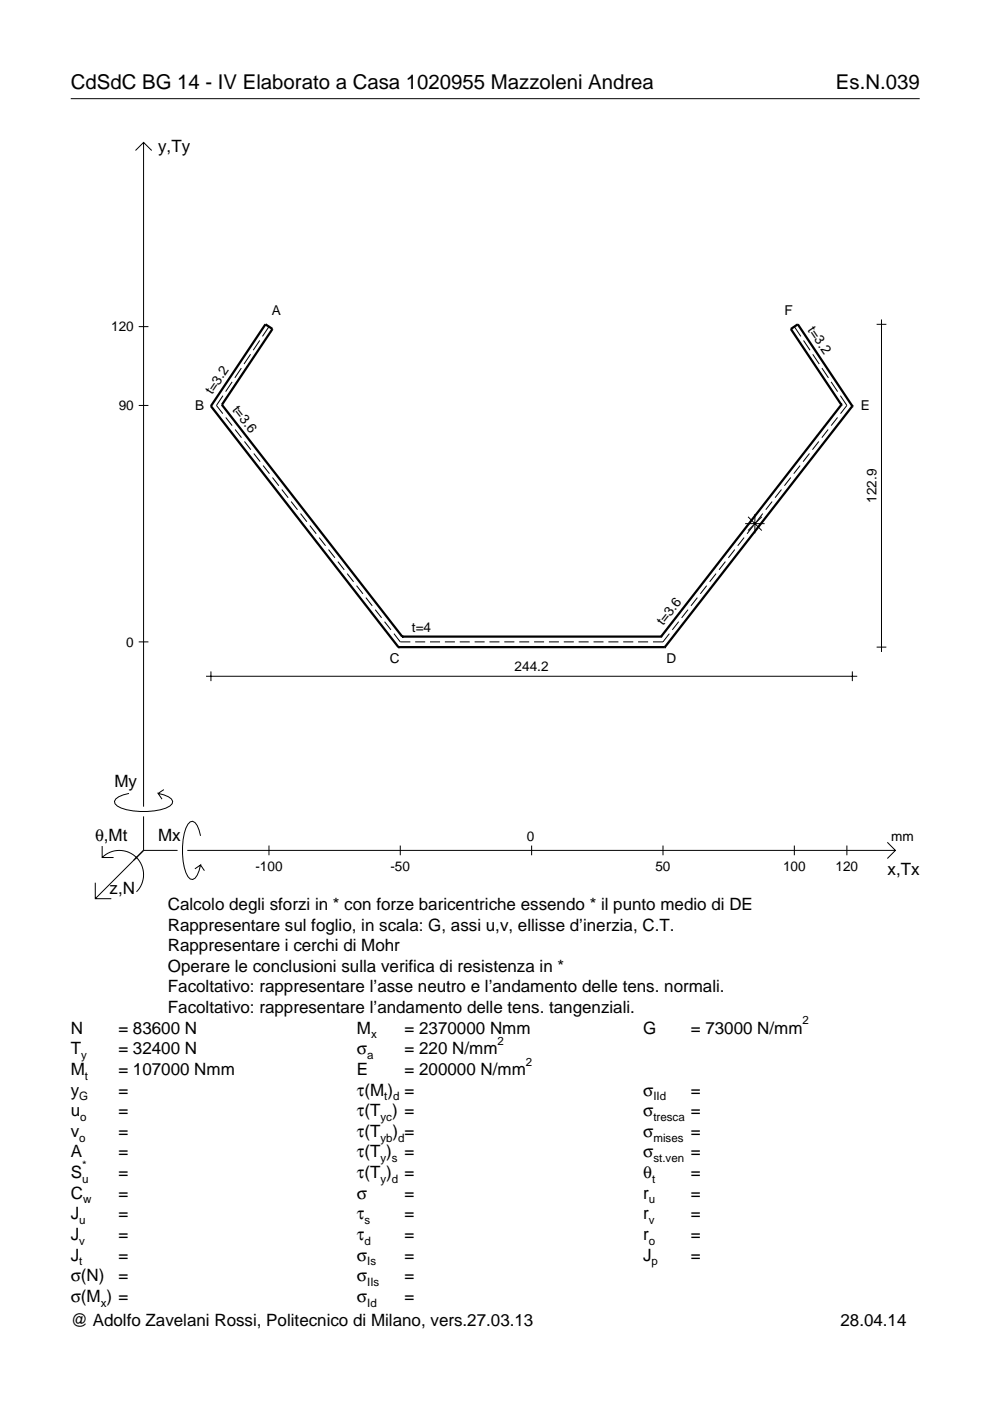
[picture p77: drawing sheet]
<svg xmlns="http://www.w3.org/2000/svg" width="210mm" height="297mm" viewBox="0 0 210 297" stroke-linecap="round" stroke-linejoin="round" font-family="sans-serif">
<defs><g id="words">
<g font-size="4.3">
<text x="15" y="18.9">CdSdC BG 14 - IV Elaborato a Casa 1020955 Mazzoleni Andrea</text>
<text x="177.2" y="18.9">Es.N.039</text>
</g>
<g font-size="3.6">
<text x="33.5" y="32.3">y,Ty</text>
<text x="24.3" y="166.9">My</text>
<text x="20.1" y="178.2">θ,Mt</text>
<text x="33.5" y="178.2">Mx</text>
<text x="188.2" y="185.5">x,Tx</text>
<text x="23.2" y="189.6">z,N</text>
<text x="35.6" y="192.9">Calcolo degli sforzi in * con forze baricentriche essendo * il punto medio di DE</text>
<text x="35.6" y="197.3">Rappresentare sul foglio, in scala: G, assi u,v, ellisse d’inerzia, C.T.</text>
<text x="35.6" y="201.7">Rappresentare i cerchi di Mohr</text>
<text x="35.6" y="206">Operare le conclusioni sulla verifica di resistenza in *</text>
<text x="35.6" y="214.8">Facoltativo: rappresentare l’andamento delle tens. tangenziali.</text>
<text x="35.6" y="210.4">Facoltativo: rappresentare l’asse neutro e l’andamento delle tens. normali.</text>
<text x="15" y="219.2">N</text>
<text x="25.1" y="219.2">= 83600 N</text>
<text x="75.7" y="219.2">M</text>
<text x="85.8" y="219.2">= 2370000 Nmm</text>
<text x="136.4" y="219.2">G</text>
<text x="146.5" y="219.2">= 73000 N/mm</text>
<text x="15" y="223.5">T</text>
<text x="15" y="227.9">M</text>
<text x="25.1" y="223.5">= 32400 N</text>
<text x="25.1" y="227.9">= 107000 Nmm</text>
<text x="75.7" y="223.5">σ</text>
<text x="75.7" y="227.9">E</text>
<text x="85.8" y="223.5">= 220 N/mm</text>
<text x="85.8" y="227.9">= 200000 N/mm</text>
<text x="15" y="232.3">y</text>
<text x="25.1" y="232.3">=</text>
<text x="75.7" y="232.3">τ(M ) =</text>
<text x="136.4" y="232.3">σ</text>
<text x="146.5" y="232.3">=</text>
<text x="15" y="236.7">u</text>
<text x="25.1" y="236.7">=</text>
<text x="75.7" y="236.7">τ(T ) =</text>
<text x="136.4" y="236.7">σ</text>
<text x="146.5" y="236.7">=</text>
<text x="15" y="241">v</text>
<text x="15" y="245.4">A</text>
<text x="25.1" y="241">=</text>
<text x="25.1" y="245.4">=</text>
<text x="75.7" y="245.4">τ(T )</text>
<text x="75.7" y="241">τ(T</text>
<text x="83.3" y="241">) =</text>
<text x="85.8" y="245.4">=</text>
<text x="136.4" y="241">σ</text>
<text x="136.4" y="245.4">σ</text>
<text x="146.5" y="241">=</text>
<text x="146.5" y="245.4">=</text>
<text x="15" y="249.8">S</text>
<text x="25.1" y="249.8">=</text>
<text x="75.7" y="249.8">τ(T )</text>
<text x="85.8" y="249.8">=</text>
<text x="136.4" y="249.8">θ</text>
<text x="146.5" y="249.8">=</text>
<text x="15" y="254.2">C</text>
<text x="25.1" y="254.2">=</text>
<text x="75.7" y="254.2">σ</text>
<text x="85.8" y="254.2">=</text>
<text x="136.4" y="254.2">r</text>
<text x="146.5" y="254.2">=</text>
<text x="15" y="258.5">J</text>
<text x="15" y="262.9">J</text>
<text x="25.1" y="258.5">=</text>
<text x="25.1" y="262.9">=</text>
<text x="75.7" y="258.5">τ</text>
<text x="75.7" y="262.9">τ</text>
<text x="85.8" y="258.5">=</text>
<text x="85.8" y="262.9">=</text>
<text x="136.4" y="258.5">r</text>
<text x="136.4" y="262.9">r</text>
<text x="146.5" y="258.5">=</text>
<text x="146.5" y="262.9">=</text>
<text x="15" y="267.3">J</text>
<text x="25.1" y="267.3">=</text>
<text x="75.7" y="267.3">σ</text>
<text x="85.8" y="267.3">=</text>
<text x="136.4" y="267.3">J</text>
<text x="146.5" y="267.3">=</text>
<text x="15" y="271.7">σ(N)</text>
<text x="25.1" y="271.7">=</text>
<text x="75.7" y="271.7">σ</text>
<text x="85.8" y="271.7">=</text>
<text x="15" y="281.2">@ Adolfo Zavelani Rossi, Politecnico di Milano, vers.27.03.13</text>
<text x="15" y="276">σ(M ) =</text>
<text x="75.7" y="276">σ</text>
<text x="85.8" y="276">=</text>
<text x="178.2" y="281.2">28.04.14</text>
</g>
<g font-size="2.9">
<text x="23.6" y="70.3">120</text>
<text x="57.6" y="66.8">A</text>
<text x="166.3" y="66.8">F</text>
<text x="171.2" y="69.9" transform="rotate(56 171.2 69.9)">t=3.2</text>
<text x="45" y="83.8" transform="rotate(-56 45 83.8)">t=3.2</text>
<text x="25.2" y="87">90</text>
<text x="41.4" y="86.9">B</text>
<text x="49.1" y="86.8" transform="rotate(52 49.1 86.8)">t=3.6</text>
<text x="182.5" y="86.9">E</text>
<text x="185.9" y="106.6" transform="rotate(-90 185.9 106.6)">122.9</text>
<text x="26.8" y="137.1">0</text>
<text x="87.3" y="133.9">t=4</text>
<text x="140.6" y="132.7" transform="rotate(-52 140.6 132.7)">t=3.6</text>
<text x="82.6" y="140.6">C</text>
<text x="109.1" y="142.4">244.2</text>
<text x="141.3" y="140.6">D</text>
<text x="111.7" y="178.2">0</text>
<text x="189" y="178.2">mm</text>
<text x="54.1" y="184.7">-100</text>
<text x="82.8" y="184.7">-50</text>
<text x="139" y="184.7">50</text>
<text x="166" y="184.7">100</text>
<text x="177.2" y="184.7">120</text>
</g>
<g font-size="2.4">
<text x="78.7" y="220.2">x</text>
<text x="105.5" y="221.5">2</text>
<text x="170.2" y="217.2">2</text>
<text x="17.2" y="224.5">y</text>
<text x="77.9" y="224.5">a</text>
<text x="111.5" y="225.9">2</text>
<text x="16.8" y="233.3">G</text>
<text x="18" y="228.9">t</text>
<text x="81.5" y="233.3">t d</text>
<text x="138.5" y="233.3">IId</text>
<text x="17" y="237.7">o</text>
<text x="80.7" y="237.7">yc</text>
<text x="138.5" y="237.7">tresca</text>
<text x="16.8" y="242">o</text>
<text x="80.7" y="242">yb d</text>
<text x="138.5" y="242">mises</text>
<text x="17.4" y="250.8">u</text>
<text x="17.4" y="247.8">*</text>
<text x="80.7" y="246.4">y s</text>
<text x="80.7" y="250.8">y d</text>
<text x="138.2" y="250.8">t</text>
<text x="138.5" y="246.4">st.ven</text>
<text x="17.6" y="255.2">w</text>
<text x="137.6" y="255.2">u</text>
<text x="16.8" y="259.5">u</text>
<text x="16.8" y="263.9">v</text>
<text x="77.3" y="259.5">s</text>
<text x="77.3" y="263.9">d</text>
<text x="137.6" y="259.5">v</text>
<text x="137.6" y="263.9">o</text>
<text x="16.8" y="268.3">t</text>
<text x="77.9" y="268.3">Is</text>
<text x="138.2" y="268.3">p</text>
<text x="77.9" y="272.7">IIs</text>
<text x="21.4" y="277">x</text>
<text x="77.9" y="277">Id</text>
</g>
</g></defs>
<g fill="none" stroke="#000" stroke-width=".21">
<path d="M15 20.9h180M28.7 31.9l1.7-1.7 1.8 1.7M30.4 30.2v140.8M29.4 69.3h2.1M51.2 78l-1.4 2.1M53.1 75.1l-1.4 2.1M55.1 72.2l-1.4 2.1M57 69.3l-1.4 2M168.4 69.3l1.4 2M170.4 72.2l1.3 2.1M172.3 75.1l1.4 2.1M174.3 78l1.3 2.1"/>
<path d="M185.9 68.8h2M186.9 67.7v70.5M29.4 86h2.1M47.3 83.9l-1.4 2.1 1.3 1.7M47.9 88.5l1.3 1.7M49.2 81l-1.4 2M49.8 91.1l1.4 1.7M51.8 93.6l1.4 1.7M53.8 96.2l1.4 1.7M55.8 98.7l1.3 1.7M169.6 98.7l-1.3 1.7M171.6 96.2l-1.3 1.7"/>
<path d="M173.6 93.6l-1.3 1.7M175.6 91.1l-1.4 1.7M176.2 81l1.4 2M177.6 88.5l-1.4 1.7M178.2 83.9l1.4 2.1-1.4 1.7M57.8 101.2l1.3 1.8M59.7 103.8l1.4 1.7M61.7 106.3l1.4 1.8M63.7 108.9l1.4 1.7M65.7 111.4l1.3 1.8M67.7 114l1.3 1.7M69.7 116.5l1.3 1.8"/>
<path d="M71.6 119.1l1.4 1.7M153.8 119.1l-1.3 1.7M155.8 116.5l-1.4 1.8M157.8 114l-1.4 1.7M158 111h4.1M158.6 109.6l2.9 2.9M159.7 111.4l-1.3 1.8M160.1 109v4.1M161.5 109.6l-2.9 2.9M161.7 108.9l-1.3 1.7M163.7 106.3l-1.3 1.8M165.7 103.8l-1.4 1.7"/>
<path d="M167.7 101.2l-1.4 1.8M29.4 136.1h2.1M73.6 121.6l1.4 1.8M75.6 124.2l1.3 1.7M77.6 126.7l1.3 1.8M79.6 129.3l1.3 1.7M81.5 131.8l1.4 1.7M83.5 134.4l1.4 1.7h2.1M88 136.1h2.1M91.2 136.1h2.1M94.3 136.1h2.1M97.5 136.1h2.1"/>
<path d="M100.6 136.1h2.1M103.8 136.1h2.1M106.9 136.1h2.2M110.1 136.1h2.1M113.2 136.1h2.2M116.4 136.1h2.1M119.5 136.1h2.2M122.7 136.1h2.1M125.8 136.1h2.2M129 136.1h2.1M132.1 136.1h2.2M135.3 136.1h2.1"/>
<path d="M141.9 134.4l-1.3 1.7h-2.2M143.9 131.8l-1.4 1.7M145.9 129.3l-1.4 1.7M147.9 126.7l-1.4 1.8M149.8 124.2l-1.3 1.7M151.8 121.6l-1.3 1.8M185.9 137.2h2M43.7 143.4h138M44.7 142.4v2M180.7 142.4v2M21.7 179.4v2.4h2.4M27.3 168.2a3.6 3.6 0 0 0-3 1.7l.1 .5a5.6 5.6 0 0 0 3.8 1.5 13.4 13.4 0 0 0 7.8-1l.5-.5 .1-.5a3.6 3.6 0 0 0-3.1-1.7l.8 1.2"/>
<path d="M30.4 173.1v7.2M34.7 167.4l-1.2 .8M42.5 177.2a3.6 3.6 0 0 0-1.7-3.1l-.5 .2a5.7 5.7 0 0 0-1.5 3.7 13.3 13.3 0 0 0 1 7.9l.5 .5 .5 .1a3.6 3.6 0 0 0 1.7-3.1l-1.2 .8M57 179.3v2M84.9 179.3v2M112.7 179.3v2M140.6 179.3v2M168.4 179.3v2M179.6 179.3v2M188.1 178.6l1.7 1.7-1.7 1.7M20.2 187.2v3.3h3.4M21.7 181.8a5.1 5.1 0 0 1 7.2 0 5.1 5.1 0 0 1 0 7.3"/>
<path d="M30.4 180.3l-10.2 10.2M30.4 180.3h7.2M39.7 180.3h150.1M42.5 183.4l.8 1.2"/>
</g>
<g fill="none" stroke="#000" stroke-width=".48">
<path d="M44.7 86.1h.1M44.7 86.1l39.8 51.1M47 85.8h.1M47 85.8l10.8-16-1.5-1-11.6 17.3M47 85.8l38.3 49.2M178.4 85.8h.1M178.4 85.8l-38.2 49.2M178.4 85.8l-10.7-16 1.5-1 11.5 17.3M180.7 86.1h.1M180.7 86.1l-39.7 51.1M84.5 137.2h.1M84.5 137.2h56.5"/>
<path d="M85.3 135h.1M85.3 135h54.9M140.2 135h.1M141 137.2h.1"/>
</g>
<use href="#words"/>
</svg>
